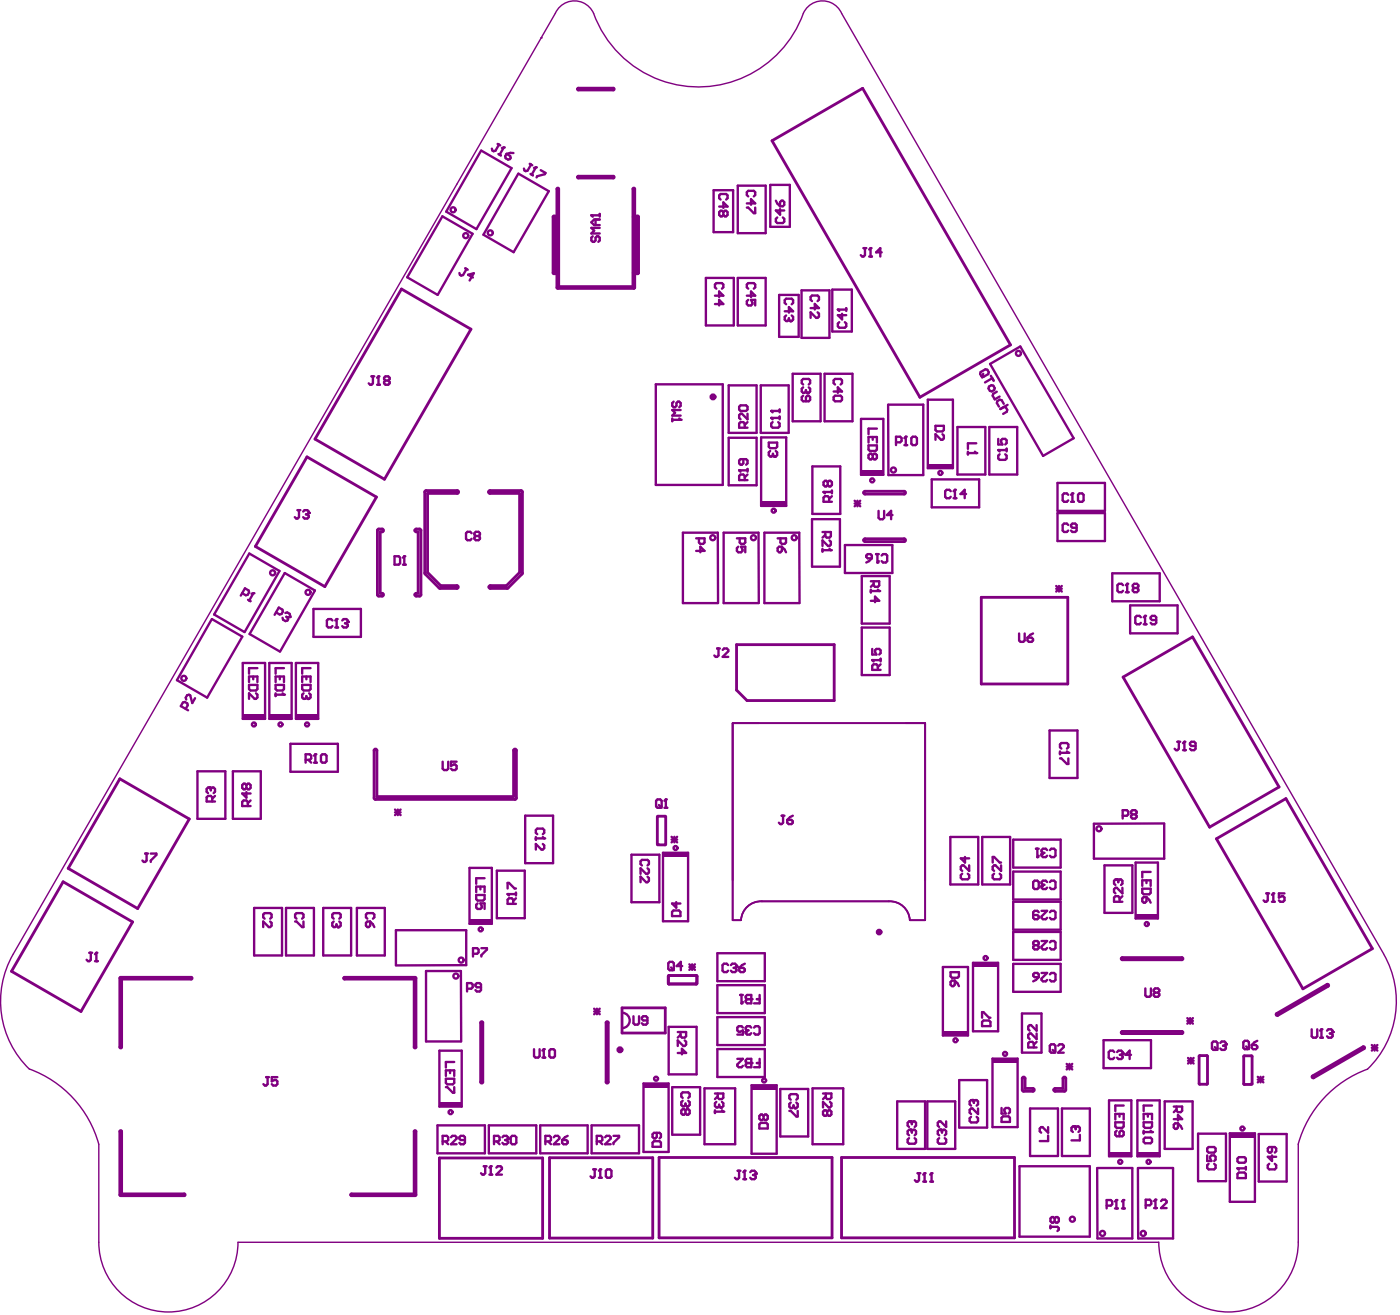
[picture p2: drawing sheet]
<svg xmlns="http://www.w3.org/2000/svg" width="334mm" height="313mm" viewBox="0 0 334 313" stroke-linecap="round" stroke-linejoin="round" font-family="sans-serif">
<path d="M132.4 3.2l-3.4 5.8M200.6 3.2l129.3 224.1M309.5 272.6v23.3M56.7 295.9h219.5" fill="none" stroke="#800080" stroke-width=".33"/>
<circle cx="129" cy="9" r=".17" fill="#800080"/>
<path d="M129 9h.1M129 9l-125.9 218.3M132.4 3.2a5 5 0 0 1 4.6-3 5 5 0 0 1 4.5 3M141.5 3.2a26.6 26.6 0 0 0 25 17.5 26.6 26.6 0 0 0 25-17.5 5 5 0 0 1 4.6-3 5 5 0 0 1 4.5 3M3.1 227.4a22.5 22.5 0 0 0 3.9 27.3M329.9 227.4a22.5 22.5 0 0 1-3.9 27.3 26.6 26.6 0 0 0-16.5 17.9M7 254.7a26.6 26.6 0 0 1 16.6 17.9v23.3a16.6 16.6 0 0 0 16.5 16.6 16.6 16.6 0 0 0 16.6-16.6M276.2 295.9a16.6 16.6 0 0 0 16.7 16.6 16.6 16.6 0 0 0 16.6-16.6" fill="none" stroke="#800080" stroke-width=".33"/>
<g fill="none" stroke="#800080" stroke-width=".68">
<path d="M137.9 21.4h8.3M137.9 21h8.3M184 33.5l21.6-12.5 35.3 61.2-21.6 12.4zM131.8 51.7v13.3M132.1 51.5h.8M132.8 45v23.5M132.9 51.9h-.6v12.9h.6M133.2 45v23.3h17.7v-23.3M137.9 42.4h8.3M137.9 42h8.3M151.2 51.5h.8M151.2 51.9h.6v12.9h-.6"/>
<path d="M151.3 45v23.5M152.2 51.7v13.3M95.7 68.9l16.6 9.5-20.7 35.8-16.5-9.6zM132.1 65.2h.8M133 68.7h18.1M151.2 65.2h.8M73.2 108.8l16.5 9.6-12.3 21.3-16.5-9.5zM101.3 117.2v19.3M101.6 116.9h7.4M109 117.5h-7.1v18.9l3.1 3.1h3.9M116.8 116.9h7.4M116.8 117.5h7.1v18.9l-3.2 3.1h-3.8"/>
<path d="M124.5 117.2v19.3M206.2 117.7h9.3M206.2 117h9.3M90 126.4v15.3M90.3 126h.8M91.1 126.7h-.5v14.6h.5M99.2 126h.8M99.2 126.7h.5v14.6h-.5M100.3 126.4v15.3M101.4 136.7l3.3 3.4M124.4 136.7l-3.3 3.4M206.2 129h9.3"/>
<path d="M206.2 128.4h9.3M90.3 142h.8M99.2 142h.8M104.9 140.2h4M116.9 140.2h4M175.6 153.6h23.3v13.3h-20.8l-2.5-2.5zM233.9 142.3h20.6v20.6h-20.6zM89.2 178.8v11.3M89.8 178.8v11h32.6v-11M123.1 178.8v11.3M267.7 161.3l16.6-9.6 20.6 35.8-16.6 9.6zM28.6 185.5l16.5 9.6-12.3 21.3-16.5-9.5z"/>
<path d="M89.5 190.4h33.3M156.7 194.6v6.5M156.9 194.4h1.6M158.7 194.6v6.5M290 199.8l16.5-9.6 20.6 35.8-16.5 9.6zM15 210.1l16.6 9.5-12.3 21.4-16.6-9.6zM157.2 201.3h1.3M28.6 233v16.4M28.8 232.8h16.8M45.6 233.2h-16.6v16.2M82.1 233.2h16.6v16.2M82.1 232.8h16.8"/>
<path d="M99.2 233v16.4M159.3 232.6v1.6M159.5 232.4h6.5M159.5 234.4h6.5M166.1 232.6v1.3M267.5 228.6h14.2M267.5 228.1h14.2M316.3 234.5l-12 6.9M316.6 235l-12 6.9M114.6 243.6v14.2M115.1 243.6v14.2M144.5 243.6v14.2"/>
<path d="M145 243.6v14.2M243.7 256.9v2.7M244 260h2.2M244.3 256.9v2.4h1.9M251.5 260h2.2M253.4 256.9v2.4h-1.9M254.1 256.9v2.7M267.5 246.2h14.2M267.5 245.7h14.2M285.8 251.6v6.5M286 251.5h1.7M286 258.3h1.7"/>
<path d="M287.8 251.6v6.5M296.5 251.7v6.5M296.6 258.3h1.4M296.6 251.5h1.7M298.5 251.7v6.5M324.9 249.4l-12 6.9M325.2 249.8l-12 7M28.6 269.6v15M29 269.6v14.8h14.9M98.7 269.6v14.8h-14.9M99.2 269.6v15M104.7 275.9h24.7v19.1h-24.7z"/>
<path d="M131 275.8h24.6v19.1h-24.6zM157.1 275.7h41.2v19.2h-41.2zM200.6 275.7h41.2v19.2h-41.2zM28.8 284.8h15.1M83.8 284.8h15.1"/>
</g>
<g fill="none" stroke="#800080" stroke-width=".56">
<path d="M114.7 35.9l-8.3 14.5 7.2 4.2 8.3-14.5-7.2-4.2M123.6 41.4l-8.4 14.5 7.2 4.2 8.4-14.6-7.2-4.1M170.1 45.3h4.7v10h-4.7zM175.9 44.2h6.6v11.3h-6.6zM183.6 44h4.7v10h-4.7zM104.3 70.2l-7.2-4.1 8.4-14.6 7.2 4.2-8.4 14.6M168.3 66.2h6.6v11.3h-6.6zM175.9 66.2h6.6v11.3h-6.6zM185.7 70.3h4.7v9.9h-4.7zM191.1 69.2h6.6v11.3h-6.6zM198.4 69h4.7v10h-4.7zM156.3 91.6h16v23.9h-16z"/>
<path d="M173.7 91.8h6.7v11.3h-6.7zM181.3 91.8h6.7v11.3h-6.7zM189 89h6.6v11.4h-6.6zM196.6 89h6.6v11.4h-6.6zM205.2 99.8h5.4v13.3h-5.4zM211.7 96.4l.1 16.8h8.3v-16.8h-8.3M221.2 95.2h6v16.3h-6zM236 86.7l7.2-4.2 12.7 21.9-7.3 4.2zM173.7 104.3h6.7v11.3h-6.7zM181.4 104.2h6v16.3h-6zM193.7 111.1h6.6v11.3h-6.6zM222.1 114.2h11.3v6.7h-11.3z"/>
<path d="M228.2 101.7h6.7v11.3h-6.7zM235.8 101.7h6.7v11.3h-6.7zM252.1 115h11.3v6.7h-11.3zM193.6 123.7h6.6v11.3h-6.6zM201.4 129.8h11.3v6.7h-11.3zM205.4 137.2h6.7v11.4h-6.7zM252.1 122.2h11.3v6.7h-11.3zM265.1 136.6h11.3v6.6h-11.3zM50.5 147.5l-8.3 14.5 7.2 4.2 8.4-14.5-7.2-4.2M57.9 157.9h5.3v13.4h-5.3zM58.2 150.6l-7.2-4.2 8.4-14.5 7.2 4.1-8.3 14.6M64.2 157.9h5.3v13.4h-5.3z"/>
<path d="M66.7 155.2l-7.2-4.2 8.4-14.5 7.2 4.2-8.3 14.5M70.5 157.9h5.4v13.4h-5.4zM74.7 145.1h11.3v6.6h-11.3zM171.1 143.7h-8.3v-16.8h8.3l.1 16.8M180.8 143.7h-8.3v-16.8h8.3l.1 16.8M190.5 143.7h-8.3v-16.8h8.3l.1 16.8M205.4 149.5h6.7v11.3h-6.7zM269.4 144.2h11.3v6.7h-11.3zM69.2 177.2h11.3v6.7h-11.3zM250.2 174h6.6v11.3h-6.6zM47.1 183.7h6.6v11.4h-6.6zM55.5 183.7h6.7v11.4h-6.7z"/>
<path d="M125.2 194.3h6.6v11.3h-6.6zM226.5 199.4h6.7v11.3h-6.7zM234.1 199.4h6.7v11.3h-6.7zM277.5 196.2h-16.7v8.4h16.7v-8.4M60.6 216.3h6.6v11.3h-6.6zM68.2 216.3h6.6v11.3h-6.6zM77 216.3h6.7v11.3h-6.7zM85.1 216.3h6.6v11.3h-6.6zM111.9 206.8h5.3v13.3h-5.3zM118.4 207.4h6.7v11.3h-6.7zM150.5 203.6h6.7v11.3h-6.7zM158 203.2h6v16.3h-6z"/>
<path d="M241.5 200h11.3v6.7h-11.3zM241.5 207.6h11.3v6.7h-11.3zM241.5 214.8h11.3v6.7h-11.3zM263.3 206.2h6.6v11.3h-6.6zM270.7 205.5h5.3v13.3h-5.3zM94.4 229.9v-8.3h16.7v8.3l-16.7 .1M171 227.1h11.3v6.6h-11.3zM171 234.7h11.3v6.7h-11.3zM224.8 230.4h5.9v16.3h-5.9zM231.9 229.4h6v16.3h-6zM241.5 222h11.3v6.7h-11.3zM241.5 229.6h11.3v6.7h-11.3z"/>
<path d="M104.7 250.3h5.4v13.3h-5.4zM109.9 248.1h-8.3v-16.8h8.3v16.8M153.4 258.1h6v16.3h-6zM159.4 244.6h6.6v11.3h-6.6zM160.2 259h6.7v11.3h-6.7zM167.9 259.3h7.3v13.3h-7.3zM171 242.3h11.3v6.7h-11.3zM171 249.9h11.3v6.7h-11.3zM179.2 258.5h5.9v16.4h-5.9zM186 259.4h6.7v11.3h-6.7zM193.7 259.3h7.3v13.3h-7.3zM228.7 257.3h6.6v11.3h-6.6z"/>
<path d="M236.6 252.2h6v16.3h-6zM243.6 241.4h4.7v9.4h-4.7zM263.1 247.8h11.3v6.7h-11.3zM104.3 268.1h11.3v6.7h-11.3zM116.5 268.1h11.3v6.7h-11.3zM128.8 268.1h11.3v6.7h-11.3zM141 268.1h11.3v6.7h-11.3zM213.9 262.4h6.6v11.3h-6.6zM221.1 262.4h6.6v11.3h-6.6zM243 277.8h16.8v16.8h-16.8zM245.5 264.1h6.7v11.3h-6.7zM253.1 264.1h6.7v11.3h-6.7z"/>
<path d="M261.5 278.3l.1 16.7h8.3v-16.7h-8.3M264.4 262.1h5.3v13.4h-5.3zM271.1 262.1h5.3v13.4h-5.3zM271.3 278.3v16.7h8.3v-16.7h-8.3M277.6 262.4h6.7v11.3h-6.7zM285.6 270.1h6.6v11.3h-6.6zM293.2 270h5.9v16.3h-5.9zM300.1 270.2h6.6v11.3h-6.6z"/>
</g>
<path d="M148.3 240.1h10.3v6h-10.3z" fill="none" stroke="#800080" stroke-width=".66"/>
<path d="M176.6 219.2h-2v-46.9h45.9v46.9h-3.6M181.6 214.7h30.3" fill="none" stroke="#800080" stroke-width=".42"/>
<g fill="#800080">
<path d="M293.2 270h5.9v1h-5.9z" fill-rule="evenodd"/>
<path d="M153.4 258.1h6v1h-6z" fill-rule="evenodd"/>
<path d="M179.2 258.5h5.9v1h-5.9z" fill-rule="evenodd"/>
<path d="M231.9 229.4h6v1h-6z" fill-rule="evenodd"/>
<path d="M224.8 245.7h5.9v1h-5.9z" fill-rule="evenodd"/>
<path d="M236.6 252.2h6v1h-6z" fill-rule="evenodd"/>
<path d="M158 203.2h6v1h-6z" fill-rule="evenodd"/>
<path d="M181.4 119.5h6v1h-6z" fill-rule="evenodd"/>
<path d="M221.2 110.5h6v1h-6z" fill-rule="evenodd"/>
<path d="M271.1 274.5h5.3v1h-5.3z" fill-rule="evenodd"/>
<path d="M264.4 274.5h5.3v1h-5.3z" fill-rule="evenodd"/>
<path d="M205.2 112.1h5.4v1h-5.4z" fill-rule="evenodd"/>
<path d="M104.7 262.6h5.4v1h-5.4z" fill-rule="evenodd"/>
<path d="M270.7 217.8h5.3v1h-5.3z" fill-rule="evenodd"/>
<path d="M111.9 219.1h5.3v1h-5.3z" fill-rule="evenodd"/>
<path d="M70.5 170.3h5.4v1h-5.4z" fill-rule="evenodd"/>
<path d="M57.9 170.3h5.3v1h-5.3z" fill-rule="evenodd"/>
<path d="M64.2 170.3h5.3v1h-5.3z" fill-rule="evenodd"/>
</g>
<path d="M179.1 253.2h-1l-.3-.3v-.3l.3-.4h1v2M180.4 253.2h.7M181.1 252.2v2h-1.3" fill="none" stroke="#800080" stroke-width=".56"/>
<circle cx="179.1" cy="253.2" r=".28" fill="#800080"/>
<path d="M175.8 252.2h1.3l-1.3 1.4v.3l.3 .3h.7l.3-.3M179.1 253.2h-1l-.3 .4v.3l.3 .3h1M256.1 268.3h-.4l-.3 .4v.6l.3 .4M257.4 270.3v1.4h-2" fill="none" stroke="#800080" stroke-width=".56"/>
<circle cx="256.1" cy="268.3" r=".28" fill="#800080"/>
<path d="M179.1 238h-1l-.3-.3v-.3l.3-.4h1v2M180.4 238h.7M181.1 237v2h-1.3M256.1 268.3l.3 .4M256.4 268.7v.3M256.4 268.7l.3-.4h.4l.3 .4v.6l-.3 .4" fill="none" stroke="#800080" stroke-width=".56"/>
<circle cx="179.1" cy="238" r=".28" fill="#800080"/>
<path d="M176.4 237h.7M176.8 237v2M179.1 238h-1l-.3 .4v.3l.3 .3h1" fill="none" stroke="#800080" stroke-width=".56"/>
<circle cx="176.8" cy="239" r=".28" fill="#800080"/>
<path d="M185 47.8l.3 .7 .6 .6M185.3 51.8l-.3 .3v.7l.3 .3h1.3l.3-.3v-.7l-.3-.3M185.9 49.8v1.3l-.9-1h1.9M186.3 47.8h.3l.3 .3v.7l-.3 .3h-.7v-1zM187.1 74.2h2l-1-1v1.3M187.4 72.5l-.3-.3v-.7l.3-.3h1.3l.4 .3v.7l-.4 .3M188.7 75.2l.4 .3v.7l-.4 .3h-.3M177.1 238.7l-.3 .3M249.8 270.5v1.3h-1.9M249.8 268.5v1.3l-1.3-1.3h-.3l-.3 .3v.7l.3 .3" fill="none" stroke="#800080" stroke-width=".56"/>
<circle cx="188.4" cy="76.5" r=".28" fill="#800080"/>
<path d="M171.4 49.2h2l-1-1v1.3M171.8 47.5l-.4-.3v-.7l.4-.3h1.3l.3 .3v.7l-.3 .3M172.4 50.5l.4-.3h.3l.3 .3v.7l-.3 .3h-.3l-.4-.3M172.4 50.5l-.3-.3h-.3l-.4 .3v.7l.4 .3h.3l.3-.3M172.4 50.5v.7M187.4 75.2l-.3 .3v.7l.3 .3h.3l.4-.3M188.1 76.2l.3 .3M188.1 75.8v.4M199.7 73.8h2M200.1 76.7l-.4 .4v.6l.4 .4h1.3l.3-.4v-.6l-.3-.4M200.7 74.8v1.3l-1-1h2M201.7 73.4v.7" fill="none" stroke="#800080" stroke-width=".56"/>
<circle cx="199.7" cy="73.8" r=".28" fill="#800080"/>
<path d="M199.7 73.8l.4 .3M230.7 107.6v.7M230.7 107.9h2M232.7 105.6h-2v1.3" fill="none" stroke="#800080" stroke-width=".56"/>
<circle cx="232.7" cy="107.9" r=".28" fill="#800080"/>
<path d="M232.4 107.6l.3 .3M127.3 249.9v1.7l.3 .3h.7l.3-.3v-1.7M129.3 251.9h.7M129.6 249.9v2" fill="none" stroke="#800080" stroke-width=".56"/>
<circle cx="129.6" cy="249.9" r=".28" fill="#800080"/>
<g fill="none" stroke="#800080" stroke-width=".56">
<path d="M203.7 119.3l1.4 1.3M203.7 120h1.4M204.4 119.3v1.3M205.1 119.3l-1.4 1.3M209.4 121.7v1.7l.4 .3h.6l.4-.3v-1.7M212.8 122.7h-1.4l1-1v2M170.9 154.5h.7M171.3 154.5v1.7l-.4 .3h-.3l-.3-.3M172.3 154.8l.3-.3h.7l.3 .3v.4l-1.3 1.3h1.3M156.7 190.4h.7l.3 .4v1.3l-.3 .3h-.7l-.3-.3v-1.3zM157.1 191.8l.6 .6M158.4 192.4h.7"/>
<path d="M158.7 190.4v2M159.6 229.1h.7l.3 .4v1.3l-.3 .3h-.7l-.3-.3v-1.3zM160 230.5l.6 .6M162.6 230.1h-1.3l1-1v2M129.6 249.9l-.3 .4M131.3 249.9h.7l.3 .4v1.3l-.3 .3h-.7l-.3-.3v-1.3zM287.8 275.2v1.4h1l-.4-.7v-.3l.4-.4h.6l.4 .4v.6l-.4 .4M288.1 277.2l-.3 .4v.6l.3 .4h1.3l.4-.4v-.6l-.4-.4M288.1 273.3h1.3l.4 .3v.6l-.4 .4h-1.3l-.3-.4v-.6z"/>
</g>
<circle cx="158.7" cy="190.4" r=".28" fill="#800080"/>
<path d="M94 132.5h1l.4 .4v1.3l-.4 .3h-1zM96 134.5h.7M96.4 132.5v2M158.7 190.4l-.3 .4M160.1 199.3l1.3 1.4M160.8 199.3v1.4M161.4 199.3l-1.3 1.4M160.1 200h1.3M164.3 229.7l1.4 1.4M164.3 230.4h1.4M165 229.7v1.4M165.7 229.7l-1.4 1.4" fill="none" stroke="#800080" stroke-width=".56"/>
<circle cx="96.4" cy="132.5" r=".28" fill="#800080"/>
<path d="M205.9 59.1h.6M206.2 59.1v1.7l-.3 .3h-.4l-.3-.3M207.5 59.1v2M207.2 61.1h.7M96.4 132.5l-.4 .4M112.4 127l-.3-.3h-.7l-.3 .3v1.4l.3 .3h.7l.3-.3M113.4 127.7l-.3-.3v-.4l.3-.3h.7l.3 .3v.4l-.3 .3M113.4 127.7l-.3 .3v.4l.3 .3h.7l.3-.3v-.4l-.3-.3M113.4 127.7h.7" fill="none" stroke="#800080" stroke-width=".56"/>
<circle cx="207.5" cy="59.1" r=".28" fill="#800080"/>
<path d="M141 51.3h2M141.3 56.3l-.3 .3v.7l.3 .3h.3l.4-.3v-.7l.3-.3h.3l.4 .3v.7l-.4 .3M142 52.3v1.3M143 51v.6M143 54.3h-2l.6 .7-.6 .6h2M143 52.3h-1.4l-.6 .7 .6 .6h1.4M207.5 59.1l-.3 .3M210.2 60.1h-1.4l1-1v2" fill="none" stroke="#800080" stroke-width=".56"/>
<circle cx="141" cy="51.3" r=".28" fill="#800080"/>
<path d="M141 51.3l.3 .3M88.6 89.7h.6M88.9 89.7v1.6l-.3 .4h-.4l-.3-.4M89.9 91.7h.7M90.2 89.7v2M94.2 192.9l1.3 1.3M94.2 193.5h1.3M94.8 192.9v1.3M95.5 192.9l-1.3 1.3M105.5 181.5v1.6l.4 .4h.6l.3-.4v-1.6M108.8 181.5h-1.3v1l1-.4 .3 .4v.6l-.3 .4h-.7l-.3-.4" fill="none" stroke="#800080" stroke-width=".56"/>
<circle cx="90.2" cy="89.7" r=".28" fill="#800080"/>
<path d="M90.2 89.7l-.3 .3M91.9 90.7l-.3-.4v-.3l.3-.3h.7l.3 .3v.3l-.3 .4M91.9 90.7l-.3 .3v.3l.3 .4h.7l.3-.4v-.3l-.3-.3M91.9 90.7h.7M70.9 121.5h.7M71.3 121.5v1.7l-.4 .3h-.3l-.3-.3M72.3 121.9l.3-.4h.7l.3 .4v.3" fill="none" stroke="#800080" stroke-width=".56"/>
<circle cx="73.6" cy="122.2" r=".28" fill="#800080"/>
<path d="M72.9 122.5h.4M73.3 122.5l.3 .4v.3l-.3 .3h-.7l-.3-.3M73.6 122.2l-.3 .3M21.3 227h.7M21.6 227v1.6l-.3 .4h-.3l-.4-.4M22.6 229h.7M23 227v2" fill="none" stroke="#800080" stroke-width=".56"/>
<circle cx="23" cy="227" r=".28" fill="#800080"/>
<path d="M34.6 203.3h.7M34.9 203.3v1.7l-.3 .3h-.3l-.4-.3M35.9 203.3h1.4v.4l-1.4 1.3v.3M23 227l-.4 .3M289.2 248.1h.7l.3 .3v1.4l-.3 .3h-.7l-.3-.3v-1.4zM289.6 249.4l.6 .7M290.9 248.4l.3-.3h.7l.3 .3v.4" fill="none" stroke="#800080" stroke-width=".56"/>
<circle cx="292.2" cy="248.8" r=".28" fill="#800080"/>
<g fill="none" stroke="#800080" stroke-width=".56">
<path d="M242.9 150.9v1.7l.4 .3h.6l.4-.3v-1.7M244.9 151.9h1l.4 .3v.4l-.4 .3h-.6l-.4-.3zM246.3 150.9l-.7 .3-.7 .7M291.6 249.1h.3M291.9 249.1l.3 .3v.4l-.3 .3h-.7l-.3-.3M292.2 248.8l-.3 .3M296.7 248h.7l.3 .3v1.3l-.3 .3h-.7l-.3-.3v-1.3zM297 249.3l.7 .6M298.4 248.9h1l.3 .4v.3l-.3 .3h-.7l-.3-.3zM299.7 248l-.7 .3-.6 .6M115.3 277.8h.7M115.7 277.8v1.7l-.4 .3h-.3l-.3-.3"/>
<path d="M116.7 279.8h.6M117 277.8v2"/>
</g>
<circle cx="117" cy="277.8" r=".28" fill="#800080"/>
<path d="M117 277.8l-.3 .4M118.3 278.2l.4-.4h.6l.3 .4v.3l-1.3 1.3h1.3M141.4 278.6h.7M141.8 278.6v1.6l-.4 .4h-.3l-.3-.4M143.1 278.6v2M142.8 280.6h.6" fill="none" stroke="#800080" stroke-width=".56"/>
<circle cx="143.1" cy="278.6" r=".28" fill="#800080"/>
<path d="M143.1 278.6l-.3 .3M144.8 278.6h.6l.4 .3v1.3l-.4 .4h-.6l-.4-.4v-1.3zM175.8 278.9h.7M176.2 278.9v1.7l-.4 .3h-.3l-.3-.3M177.5 278.9v2M177.2 280.9h.6" fill="none" stroke="#800080" stroke-width=".56"/>
<circle cx="177.5" cy="278.9" r=".28" fill="#800080"/>
<path d="M177.5 278.9l-.3 .3M178.8 279.2l.4-.3h.6l.4 .3v.4" fill="none" stroke="#800080" stroke-width=".56"/>
<circle cx="180.2" cy="279.6" r=".28" fill="#800080"/>
<path d="M179.5 279.9h.3M179.8 279.9l.4 .3v.4l-.4 .3h-.6l-.4-.3M180.2 279.6l-.4 .3M218.7 279.5h.7M219.1 279.5v1.7l-.4 .3h-.3l-.3-.3M220.4 279.5v2M220.1 281.5h.6" fill="none" stroke="#800080" stroke-width=".56"/>
<circle cx="220.4" cy="279.5" r=".28" fill="#800080"/>
<path d="M220.4 279.5l-.3 .3M222.1 279.5v2M221.7 281.5h.7" fill="none" stroke="#800080" stroke-width=".56"/>
<circle cx="222.1" cy="279.5" r=".28" fill="#800080"/>
<g fill="none" stroke="#800080" stroke-width=".56">
<path d="M251.8 139.6l1.3 1.3M252.4 139.6v1.3M253.1 139.6l-1.3 1.3M251.8 140.3h1.3M301.9 212.8h.6M302.2 212.8v1.7l-.3 .3h-.4l-.3-.3M303.2 214.8h.7M303.5 212.8v2M273 235.5v1.6l.4 .4h.6l.4-.4v-1.6M275.4 236.5l-.4 .3v.3l.4 .4h.6l.3-.4v-.3l-.3-.3M275.4 236.5l-.4-.4v-.3l.4-.3h.6l.3 .3v.3l-.3 .4M275.4 236.5h.6"/>
<path d="M63.5 256.6h.6M63.8 256.6v1.7l-.3 .3h-.4l-.3-.3M66.1 256.6h-1.3v1l.7-.3h.3l.3 .3v.7l-.3 .3h-.7l-.3-.3M141.6 240.3l1.4 1.3M141.6 241h1.4M142.3 240.3v1.3M143 240.3l-1.4 1.3M250.6 248.8h.6l.4 .3v1.3l-.4 .4h-.6l-.4-.4v-1.3zM250.9 250.1l.7 .7M252.2 249.1l.4-.3h.6l.4 .3v.3l-1.4 1.4h1.4M254.3 253.4l1.3 1.4M254.3 254.1h1.3"/>
<path d="M254.9 253.4v1.4M255.6 253.4l-1.3 1.4M283 242.5l1.4 1.4M283 243.2h1.4M283.2 252l1.3 1.4M283.2 252.7h1.3M283.7 242.5v1.4M283.9 252v1.4M284.4 242.5l-1.4 1.4M284.5 252l-1.3 1.4M299.8 256.5l1.4 1.4M299.8 257.2h1.4"/>
<path d="M300.5 256.5v1.4M301.2 256.5l-1.4 1.4M222.1 279.5l-.4 .3"/>
</g>
<circle cx="303.5" cy="212.8" r=".28" fill="#800080"/>
<path d="M280.7 176.7h.6M281 176.7v1.7l-.3 .3h-.4l-.3-.3M282 178.7h.7M282.3 176.7v2M303.5 212.8l-.3 .4M306.2 212.8h-1.3v1l.6-.3h.4l.3 .3v.7l-.3 .3h-.7l-.3-.3" fill="none" stroke="#800080" stroke-width=".56"/>
<circle cx="282.3" cy="176.7" r=".28" fill="#800080"/>
<path d="M282.3 176.7l-.3 .3M285 177.7h-1l-.3-.3v-.4l.3-.3h.7l.3 .3v1.4l-.3 .3h-.7l-.3-.3M312.7 245.2v1.7l.3 .3h.7l.3-.3v-1.7M314.7 247.2h.6M315 245.2v2M327 248.9l1.3 1.4M327 249.6h1.3M327.7 248.9v1.4M328.3 248.9l-1.3 1.4" fill="none" stroke="#800080" stroke-width=".56"/>
<circle cx="315" cy="245.2" r=".28" fill="#800080"/>
<path d="M315 245.2l-.3 .3M316.3 245.5l.4-.3h.6l.4 .3v.4" fill="none" stroke="#800080" stroke-width=".56"/>
<circle cx="317.7" cy="245.9" r=".28" fill="#800080"/>
<path d="M317 246.2h.3M317.3 246.2l.4 .3v.4l-.4 .3h-.6l-.4-.3M317.7 245.9l-.4 .3M295 278.3h2M295.3 279.3h1.3l.4 .4v1h-2v-1zM297 278v.7" fill="none" stroke="#800080" stroke-width=".56"/>
<circle cx="295" cy="278.3" r=".28" fill="#800080"/>
<g fill="none" stroke="#800080" stroke-width=".56">
<path d="M183.3 105.4h2v1l-.4 .4h-1.3l-.3-.4zM184.9 107.4l.4 .4v.6l-.4 .4h-.3M160.5 216.9h1.4l.3 .3v1h-2v-1zM161.2 214.9v1.3l-1-1h2M226.6 231.6h2v1l-.3 .3h-1.4l-.3-.3zM226.9 233.6h.7v1l-.3 .3h-.4l-.3-.3v-.7zM227.6 233.6l.7 .7 .3 .6M234.1 242.5v-1.4h.3l1.4 1.4h.3M234.4 243.1h1.4l.3 .3v1h-2v-1zM155.9 271.9h1.3l.4 .3v1h-2v-1zM156.6 269.9v1l-.4 .3h-.3l-.3-.3v-.7l.3-.3h1.3l.4 .3v.7l-.4 .3M181.3 267.5h1.4l.3 .3v1h-2v-1z"/>
<path d="M182 265.8l.3-.3h.4l.3 .3v.7l-.3 .3h-.4l-.3-.3M182 265.8l-.3-.3h-.4l-.3 .3v.7l.3 .3h.4l.3-.3M182 265.8v.7M238.7 263.9v1.4h1l-.3-.7v-.3l.3-.4h.7l.3 .4v.6l-.3 .4M239.1 265.9h1.3l.3 .4v1h-2v-1zM295 278.3l.3 .4M295.3 275.7h1.3l.4 .3v.7l-.4 .3h-1.3l-.3-.3v-.7z"/>
</g>
<circle cx="184.6" cy="108.8" r=".28" fill="#800080"/>
<path d="M160.3 99.7v.6M160.6 95.7l-.3 .3v.7l.3 .3h.3l.4-.3v-.7l.3-.3h.3l.3 .3v.7l-.3 .3M162.2 97.7h-1.9l.6 .6-.6 .7h1.9M160.3 100h1.9M183.6 107.4l-.3 .4v.6l.3 .4h.3l.4-.4M184.3 108.4l.3 .4M184.3 108.1v.3M223 101.4h2v1l-.3 .4h-1.4l-.3-.4zM224.7 103.4l.3 .4v.6l-.3 .4h-.4l-1.3-1.4v1.4" fill="none" stroke="#800080" stroke-width=".56"/>
<circle cx="162.2" cy="100" r=".28" fill="#800080"/>
<path d="M161.9 99.7l.3 .3M272.6 266.7v-1.3h2v1.3M272.6 267.4h2v1l-.3 .3h-1.3l-.4-.3zM272.6 269.4v.6M272.6 269.7h2M273.6 265.4v.6M274.6 263.4h-2v1.3" fill="none" stroke="#800080" stroke-width=".56"/>
<circle cx="274.6" cy="269.7" r=".28" fill="#800080"/>
<g fill="none" stroke="#800080" stroke-width=".56">
<path d="M207 105.4v-1.3h2v1.3M207 106.1h2v1l-.3 .3h-1.3l-.4-.3zM208 108.4l-.3-.3h-.3l-.4 .3v.7l.4 .3h.3l.3-.3M208 108.4l.4-.3h.3l.3 .3v.7l-.3 .3h-.3l-.4-.3M208 104.1v.7M208 108.4v.7M209 102.1h-2v1.3M74 159.2h-2v1.3M72 162.5v-1.3h2v1.3M72 163.2h2v1l-.3 .3h-1.3l-.4-.3zM73 161.2v.6M73.7 165.2l.3 .3v.7l-.3 .3h-.3"/>
<path d="M113.5 212.5v-1.3h2v1.3M113.5 213.2h2v1l-.3 .3h-1.4l-.3-.3zM113.8 215.2l-.3 .3v.7l.3 .3h.7l.3-.3-.3-1h1v1.3M114.5 211.2v.7M115.5 209.2h-2v1.3M272.3 211v-1.3h2v1.3M272.3 211.7h2v1l-.3 .3h-1.4l-.3-.3zM272.6 213.7h.7v1l-.3 .3h-.4l-.3-.3v-.7zM273.3 209.7v.7M273.3 213.7l.7 .7 .3 .6M274.3 207.7h-2v1.4M106.3 256.3v-1.3h2v1.3"/>
<path d="M106.3 257h2v1l-.4 .3h-1.3l-.3-.3zM106.3 259h.3l1.3 1.3h.4v-1.3M107.3 255v.7M108.3 253h-2v1.3M265.9 266.7v-1.3h2v1.3M265.9 267.4h2v1l-.4 .3h-1.3l-.3-.3zM266.2 269.4l-.3 .3v.7l.3 .3h1.3l.4-.3v-.7l-.4-.3h-.3l-.3 .3v1M266.9 265.4v.6M267.9 263.4h-2v1.3M273 271h1.3l.3 .4v.6l-.3 .4h-1.3l-.4-.4v-.6zM274.3 269.4l.3 .3"/>
</g>
<circle cx="73.4" cy="166.5" r=".28" fill="#800080"/>
<g fill="none" stroke="#800080" stroke-width=".56">
<path d="M61.4 159.2h-2v1.3M67.7 159.2h-2v1.3M59.4 162.5v-1.3h2v1.3M59.4 163.2h2v1l-.4 .3h-1.3l-.3-.3zM60.4 161.2v.6M61 165.2l.4 .3v.7l-.4 .3h-.3l-1.3-1.3v1.3M65.7 162.5v-1.3h2v1.3M65.7 163.2h2v1l-.3 .3h-1.4l-.3-.3zM65.7 165.2v.6M65.7 165.5h2M66.7 161.2v.6M72.4 165.2l-.4 .3v.7l.4 .3h.3l.3-.3"/>
<path d="M73 166.2l.4 .3M73 165.8v.4"/>
</g>
<circle cx="67.7" cy="165.5" r=".28" fill="#800080"/>
<g fill="none" stroke="#800080" stroke-width=".56">
<path d="M178 49.5h.4l1.3 1.3h.3v-1.3M178 48.5h2l-1-1v1.3M178.4 46.8l-.4-.3v-.7l.4-.3h1.3l.3 .3v.7l-.3 .3M170.4 70.4h2l-1-1v1.4M170.4 72.4h2l-1-1v1.4M170.8 68.8l-.4-.4v-.6l.4-.4h1.3l.3 .4v.6l-.3 .4M178 70.4h2l-1-1v1.4M178.4 68.8l-.4-.4v-.6l.4-.4h1.3l.3 .4v.6l-.3 .4M178.4 71.4l-.4 .4v.6l.4 .4h.6l.4-.4-.4-1h1v1.4M193.2 73.4h2l-1-1v1.3M193.6 71.7l-.4-.3v-.7l.4-.3h1.3l.3 .3v.7l-.3 .3M194.9 74.4l.3 .3v.7l-.3 .3h-.3l-1.4-1.3v1.3"/>
<path d="M191.5 91.6l-.4-.3v-.7l.4-.3h1.3l.3 .3v.7l-.3 .3M192.8 92.3l.3 .3v.7l-.3 .3h-.4M198.7 93.3h2l-1-1v1.3M199.1 91.6l-.4-.3v-.7l.4-.3h1.3l.3 .3v.7l-.3 .3M199.1 94.3h1.3l.3 .3v.7l-.3 .3h-1.3l-.4-.3v-.7zM67.4 165.2l.3 .3M302.6 277.2l-.4 .4v.6l.4 .4h1.3l.3-.4v-.6l-.3-.4M303.2 273.3v.9l-.3 .4h-.3l-.4-.4v-.6l.4-.3h1.3l.3 .3v.6l-.3 .4M303.2 275.2v1.4l-1-1h2"/>
</g>
<circle cx="192.4" cy="93.6" r=".28" fill="#800080"/>
<path d="M191.5 94.3l-.4 .3v.7l.4 .3h1.3l.3-.3v-.7l-.3-.3h-.4l-.3 .3v1M191.5 92.3l-.4 .3v.7l.4 .3h.3l.3-.3M192.1 93.3l.3 .3M192.1 92.9v.4M162.7 261.6l-.3-.4v-.6l.3-.4h1.4l.3 .4v.6l-.3 .4M164.1 262.2l.3 .4v.6l-.3 .4h-.4" fill="none" stroke="#800080" stroke-width=".56"/>
<circle cx="163.7" cy="263.6" r=".28" fill="#800080"/>
<path d="M162.7 262.2l-.3 .4v.6l.3 .4h.4l.3-.4M163.4 263.2l.3 .4M163.4 262.9v.3M163.4 264.6v.6M163.4 264.6l-.3-.4h-.4l-.3 .4v.6l.3 .4h.4l.3-.4M163.4 264.6l.3-.4h.4l.3 .4v.6l-.3 .4h-.4l-.3-.4M188.5 262l-.3-.3v-.7l.3-.3h1.3l.4 .3v.7l-.4 .3M189.8 262.6l.4 .4v.6l-.4 .4h-.3" fill="none" stroke="#800080" stroke-width=".56"/>
<circle cx="189.5" cy="264" r=".28" fill="#800080"/>
<path d="M173.6 229.9l-.4-.3h-.6l-.4 .3v1.3l.4 .4h.6l.4-.4M174.2 229.9l.4-.3h.6l.4 .3v.3M188.2 264.6h.3l1.3 1.4h.4v-1.4M188.5 262.6l-.3 .4v.6l.3 .4h.3l.4-.4M189.2 263.6l.3 .4M189.2 263.3v.3" fill="none" stroke="#800080" stroke-width=".56"/>
<circle cx="175.6" cy="230.2" r=".28" fill="#800080"/>
<path d="M174.9 230.6h.3M175.2 230.6l.4 .3v.3l-.4 .4h-.6l-.4-.4M175.6 230.2l-.4 .4M176.2 230.6h1l.4 .3v.3l-.4 .4h-.6l-.4-.4zM177.6 229.6l-.7 .3-.7 .7M177.8 245.8v.3l.3 .4h.7l.3-.4M179.8 244.8l.3-.3h.6l.4 .3v1.3l-.4 .4h-.6l-.3-.4" fill="none" stroke="#800080" stroke-width=".56"/>
<circle cx="177.8" cy="245.8" r=".28" fill="#800080"/>
<path d="M177.1 244.8l-.3-.3h-.7l-.3 .3v.7l.3 .3 1-.3v1h-1.3M178.1 245.5l-.3 .3M178.1 245.5h.3M179.1 244.8l-.3-.3h-.7l-.3 .3v.3l.3 .4M265.6 250.6l-.3-.3h-.7l-.3 .3v1.4l.3 .3h.7l.3-.3M266.3 250.6l.3-.3h.7l.3 .3v.4" fill="none" stroke="#800080" stroke-width=".56"/>
<circle cx="267.6" cy="251" r=".28" fill="#800080"/>
<path d="M267 251.3h.3M267.3 251.3l.3 .3v.4l-.3 .3h-.7l-.3-.3M267.6 251l-.3 .3M269.6 251.3h-1.3l1-1v2M216.7 271.1l-.3 .4v.6l.3 .4h1.3l.4-.4v-.6l-.4-.4M217 269.1h-.3l-.3 .4v.6l.3 .4" fill="none" stroke="#800080" stroke-width=".56"/>
<circle cx="217" cy="269.1" r=".28" fill="#800080"/>
<path d="M217 269.1l.4 .4M217 267.1h-.3l-.3 .4v.6l.3 .4M217.4 269.5v.3M217.4 269.5l.3-.4h.3l.4 .4v.6l-.4 .4" fill="none" stroke="#800080" stroke-width=".56"/>
<circle cx="217" cy="267.1" r=".28" fill="#800080"/>
<path d="M217 267.1l.4 .4M217.4 267.5v.3M217.4 267.5l.3-.4h.3l.4 .4v.6l-.4 .4M223.9 271.1l-.4 .4v.6l.4 .4h1.3l.3-.4v-.6l-.3-.4M224.2 269.1h-.3l-.4 .4v.6l.4 .4" fill="none" stroke="#800080" stroke-width=".56"/>
<circle cx="224.2" cy="269.1" r=".28" fill="#800080"/>
<path d="M248.3 203.5v.4l.3 .3h.7l.3-.3M250.3 202.5l.3-.3h.7l.3 .3v1.4l-.3 .3h-.7l-.3-.3M224.2 269.1l.3 .4M224.5 269.5v.3M224.5 269.5l.4-.4h.3l.3 .4v.6l-.3 .4M225.5 267.1v1.4l-1.3-1.4h-.3l-.4 .4v.6l.4 .4" fill="none" stroke="#800080" stroke-width=".56"/>
<circle cx="248.3" cy="203.5" r=".28" fill="#800080"/>
<path d="M246.9 202.2h.7M247.3 202.2v2M248.6 203.2l-.3 .3M248.6 203.2h.3M249.6 202.5l-.3-.3h-.7l-.3 .3v.4l.3 .3" fill="none" stroke="#800080" stroke-width=".56"/>
<circle cx="247.3" cy="204.2" r=".28" fill="#800080"/>
<path d="M247.6 203.9l-.3 .3M248.3 211.1v.4l.3 .3h.7l.3-.3M250.3 210.1l.3-.3h.7l.3 .3v1.4l-.3 .3h-.7l-.3-.3" fill="none" stroke="#800080" stroke-width=".56"/>
<circle cx="248.3" cy="211.1" r=".28" fill="#800080"/>
<g fill="none" stroke="#800080" stroke-width=".56">
<path d="M229.4 208.1l-.4 .4v.6l.4 .4h1.3l.3-.4v-.6l-.3-.4M230 204.1v1.4l-1-1h2M231 206.1v1.4l-1.3-1.4h-.3l-.4 .4v.6l.4 .4M236.6 205.5v-1.4h.4l1.3 1.4h.3M237 208.1l-.4 .4v.6l.4 .4h1.3l.3-.4v-.6l-.3-.4M238.6 206.1v1.4l-1.3-1.4h-.3l-.4 .4v.6l.4 .4M246.6 209.8h.7l.3 .3v1.4l-.3 .3h-.7l-.3-.3v-1.4zM247.6 217.3l-.3-.3h-.7l-.3 .3v1.4l.3 .3h.7l.3-.3v-.4l-.3-.3h-1M248.3 217h1.3l-1.3 1.3v.4l.3 .3h.7l.3-.3M248.6 210.8l-.3 .3M248.6 210.8h.3M249.6 210.1l-.3-.3h-.7l-.3 .3v.4l.3 .3"/>
<path d="M250.3 217.3l.3-.3h.7l.3 .3v1.4l-.3 .3h-.7l-.3-.3M246.6 225.2l-.3-.4v-.3l.3-.3h.7l.3 .3v.3l-.3 .4M246.6 225.2l-.3 .3v.3l.3 .4h.7l.3-.4v-.3l-.3-.3M246.6 231.8h.7l.3 .3v.7h-1l-.3-.3v-.4zM246.6 225.2h.7M247.6 232.8l-.7 .6-.6 .4M248.3 224.2h1.3l-1.3 1.3v.3l.3 .4h.7l.3-.4M248.3 231.8h1.3l-1.3 1.3v.3l.3 .4h.7l.3-.4M250.3 224.5l.3-.3h.7l.3 .3v1.3l-.3 .4h-.7l-.3-.4M250.3 232.1l.3-.3h.7l.3 .3v1.3l-.3 .4h-.7l-.3-.4M231.5 266.1l-.4 .3v.7l.4 .3h1.3l.3-.3v-.7l-.3-.3M231.8 262.1h-.3l-.4 .3v.7l.4 .3"/>
<path d="M233.1 264.1v1.3l-1.3-1.3h-.3l-.4 .3v.7l.4 .3"/>
</g>
<circle cx="231.8" cy="262.1" r=".28" fill="#800080"/>
<path d="M272 147l-.4-.3h-.6l-.4 .3v1.4l.4 .3h.6l.4-.3M272.6 148.7h.7M273 146.7v2M153 206.2l-.3-.4v-.6l.3-.4h1.4l.3 .4v.6l-.3 .4M154.4 206.8l.3 .4v.6l-.3 .4h-.4l-1.3-1.4v1.4M154.4 208.8l.3 .4v.6l-.3 .4h-.4l-1.3-1.4v1.4M231.8 262.1l.3 .3M232.1 262.4v.3M232.1 262.4l.4-.3h.3l.3 .3v.7l-.3 .3" fill="none" stroke="#800080" stroke-width=".56"/>
<circle cx="273" cy="146.7" r=".28" fill="#800080"/>
<path d="M267.7 139.4l-.3-.3h-.7l-.3 .3v1.3l.3 .4h.7l.3-.4M268.7 139.1v2M268.4 141.1h.6M273 146.7l-.4 .3M275.6 147.7h-1l-.3-.3v-.4l.3-.3h.7l.3 .3v1.4l-.3 .3h-.7l-.3-.3" fill="none" stroke="#800080" stroke-width=".56"/>
<circle cx="268.7" cy="139.1" r=".28" fill="#800080"/>
<path d="M268.7 139.1l-.3 .3M270.4 140.1l-.4-.4v-.3l.4-.3h.6l.4 .3v.3l-.4 .4M270.4 140.1l-.4 .3v.3l.4 .4h.6l.4-.4v-.3l-.4-.3M270.4 140.1h.6M252.7 179v.7M252.7 179.3h2M253 178.3l-.3-.3v-.7l.3-.3h1.3l.4 .3v.7l-.4 .3" fill="none" stroke="#800080" stroke-width=".56"/>
<circle cx="254.7" cy="179.3" r=".28" fill="#800080"/>
<path d="M208.8 132h.7M209.2 132v2M210.2 132.3l.3-.3h.7l.3 .3v1.4l-.3 .3h-.7l-.3-.3M254.3 179l.4 .3M252.7 180.7h.3l1.3 1.3h.4v-1.3" fill="none" stroke="#800080" stroke-width=".56"/>
<circle cx="209.2" cy="134" r=".28" fill="#800080"/>
<path d="M238 107.2h2M238.3 108.2l-.3 .3v.7l.3 .3h1.3l.4-.3v-.7l-.4-.3M240 106.9v.7M206.8 132h.7l.3 .3v.7h-1l-.3-.3v-.4zM207.8 133l-.6 .7-.7 .3M209.5 133.7l-.3 .3" fill="none" stroke="#800080" stroke-width=".56"/>
<circle cx="238" cy="107.2" r=".28" fill="#800080"/>
<path d="M226.6 117l-.3-.3h-.7l-.3 .3v1.4l.3 .3h.7l.3-.3M227.3 118.7h.7M227.6 116.7v2M238 107.2l.3 .4M238 104.6v1.3h1l-.4-.7v-.3l.4-.3h.6l.4 .3v.7l-.4 .3" fill="none" stroke="#800080" stroke-width=".56"/>
<circle cx="227.6" cy="116.7" r=".28" fill="#800080"/>
<path d="M227.6 116.7l-.3 .3M230.3 117.7h-1.3l1-1v2M79.3 147.8l-.4-.3h-.6l-.4 .3v1.3l.4 .4h.6l.4-.4M79.9 149.5h.7M80.2 147.5v2" fill="none" stroke="#800080" stroke-width=".56"/>
<circle cx="80.2" cy="147.5" r=".28" fill="#800080"/>
<path d="M80.2 147.5l-.3 .3M81.6 147.8l.3-.3h.7l.3 .3v.3" fill="none" stroke="#800080" stroke-width=".56"/>
<circle cx="82.9" cy="148.1" r=".28" fill="#800080"/>
<path d="M82.2 148.5h.4M82.6 148.5l.3 .3v.3l-.3 .4h-.7l-.3-.4M82.9 148.1l-.3 .4M127.7 199.4v.7M127.7 199.7h2M128.1 198.7l-.4-.3v-.7l.4-.3h1.3l.3 .3v.7l-.3 .3" fill="none" stroke="#800080" stroke-width=".56"/>
<circle cx="129.7" cy="199.7" r=".28" fill="#800080"/>
<path d="M183.8 99.6h2M185.8 99.2v.7M184.2 100.6l-.4 .3v.7l.4 .3h1.3l.3-.3v-.7l-.3-.3M129.4 199.4l.3 .3M129.4 201.1l.3 .3v.7l-.3 .3h-.3l-1.4-1.3v1.3" fill="none" stroke="#800080" stroke-width=".56"/>
<circle cx="183.8" cy="99.6" r=".28" fill="#800080"/>
<path d="M183.8 99.6l.4 .3M183.8 97.9h2M185.8 97.6v.6" fill="none" stroke="#800080" stroke-width=".56"/>
<circle cx="183.8" cy="97.9" r=".28" fill="#800080"/>
<path d="M183.8 97.9l.4 .3M254.6 117.9l-.3-.4h-.7l-.3 .4v1.3l.3 .3h.7l.3-.3M255.3 119.5h.7M255.6 117.5v2" fill="none" stroke="#800080" stroke-width=".56"/>
<circle cx="255.6" cy="117.5" r=".28" fill="#800080"/>
<path d="M255.6 117.5l-.3 .4M257.3 117.5h.7l.3 .4v1.3l-.3 .3h-.7l-.3-.3v-1.3zM254.6 125.1l-.3-.4h-.7l-.3 .4v1.3l.3 .3h.7l.3-.3M256.6 125.7h-1l-.3-.3v-.3l.3-.4h.7l.3 .4v1.3l-.3 .3h-.7l-.3-.3M70.3 219.5h.4l1.3 1.4h.3v-1.4M70.7 218.9l-.4-.4v-.6l.4-.4h1.3l.3 .4v.6l-.3 .4M79.5 218.9l-.3-.4v-.6l.3-.4h1.4l.3 .4v.6l-.3 .4M80.9 219.5l.3 .4v.6l-.3 .4h-.4M87.6 218.9l-.4-.4v-.6l.4-.4h1.3l.3 .4v.6l-.3 .4M87.6 219.5h.6v1l-.3 .4h-.3l-.4-.4v-.6zM88.2 219.5l.7 .7 .3 .7" fill="none" stroke="#800080" stroke-width=".56"/>
<circle cx="80.5" cy="220.9" r=".28" fill="#800080"/>
<g fill="none" stroke="#800080" stroke-width=".56">
<path d="M58.7 187l-.3-.3h-.3l-.4 .3v.7l.4 .3h.3l.3-.3M58.7 188.7v1.3l-1-1h2M58.7 187v.7M58.7 187l.4-.3h.3l.3 .3v.7l-.3 .3h-.3l-.4-.3M59.1 192v-1l-.4-.3h-.6l-.4 .3v1h2M59.7 190.7l-.6 .7M63.1 218.9l-.4-.4v-.6l.4-.4h1.3l.3 .4v.6l-.3 .4M64.4 219.5l.3 .4v.6l-.3 .4h-.3l-1.4-1.4v1.4M79.5 219.5l-.3 .4v.6l.3 .4h.4l.3-.4M80.2 220.5l.3 .4M80.2 220.2v.3M246.4 249.5v-1l-.3-.3h-.7l-.3 .3v1h2"/>
<path d="M247.1 244.2v1.3l-1.3-1.3h-.4l-.3 .3v.7l.3 .3M247.1 246.2v1.3l-1.3-1.3h-.4l-.3 .3v.7l.3 .3M247.1 248.2l-.7 .7M117.8 271.9h1l.3-.3v-.7l-.3-.3h-1v2M118.4 271.9l.7 .7M119.8 270.9l.3-.3h.7l.3 .3v.4M279.8 263.6h2v1l-.3 .3h-.7l-.3-.3v-1M279.8 266.6h2l-1-1v1.3M280.1 267.6h.7v1l-.3 .3h-.4l-.3-.3v-.7zM280.5 264.3l-.7 .6M280.8 267.6l.7 .7 .3 .6"/>
</g>
<circle cx="121.1" cy="271.3" r=".28" fill="#800080"/>
<g fill="none" stroke="#800080" stroke-width=".56">
<path d="M266.2 209.5h-.3l-.3 .3v.7l.3 .3M266.9 214.8v-1l-.3-.3h-.7l-.3 .3v1h2M267.6 211.5v1.3l-1.4-1.3h-.3l-.3 .3v.7l.3 .3M267.6 213.5l-.7 .7M161.6 245.9h2v1l-.4 .3h-.6l-.4-.3v-1M161.6 250.8h2l-1-1v1.4M162.2 246.5l-.6 .7M163.2 247.9l.4 .3v.7l-.4 .3h-.3l-1.3-1.3v1.3M105.5 271.9h1l.3-.3v-.7l-.3-.3h-1v2M106.2 271.9l.6 .7M107.5 270.9l.3-.3h.7l.3 .3v.4l-1.3 1.3h1.3M110.8 271.6h-1l-.3-.3v-.4l.3-.3h.7l.3 .3v1.4l-.3 .3h-.7l-.3-.3"/>
<path d="M120.4 271.6h.4M120.8 271.6l.3 .3v.4l-.3 .3h-.7l-.3-.3M121.1 271.3l-.3 .3M122.1 270.6h.6l.4 .3v1.4l-.4 .3h-.6l-.4-.3v-1.4zM130 271.9h1l.3-.3v-.7l-.3-.3h-1v2M130.7 271.9l.6 .7M132 270.9l.3-.3h.7l.3 .3v.4l-1.3 1.3h1.3M134 271.6h1l.3 .3v.4l-.3 .3h-.7l-.3-.3zM135.3 270.6l-.6 .3-.7 .7M142.3 271.9h1l.3-.3v-.7l-.3-.3h-1v2M142.9 271.9l.7 .7M144.2 270.9l.4-.3h.6l.4 .3v.4l-1.4 1.3h1.4"/>
<path d="M146.2 270.6h1.4v.3l-1.4 1.4v.3"/>
</g>
<circle cx="266.2" cy="209.5" r=".28" fill="#800080"/>
<path d="M196.1 126.7h2v1l-.4 .4h-.6l-.4-.4v-1M196.1 130.7v.7M196.1 131.1h2M196.7 127.4l-.6 .7M197.7 128.7l.4 .4v.6l-.4 .4h-.3l-1.3-1.4v1.4M266.2 209.5l.4 .3M266.6 209.8v.4M266.6 209.8l.3-.3h.3l.4 .3v.7l-.4 .3" fill="none" stroke="#800080" stroke-width=".56"/>
<circle cx="198.1" cy="131.1" r=".28" fill="#800080"/>
<path d="M176.2 96.9l.3-.3h1.4l.3 .3v.7l-.3 .3h-1.4l-.3-.3zM178.2 98.6v1.3l-1.3-1.3h-.4l-.3 .3v.7l.3 .3M176.2 112h2M177.5 101.9v-1l-.3-.3h-.7l-.3 .3v1h2M177.5 114.4v-1l-.3-.4h-.7l-.3 .4v1h2M178.2 100.6l-.7 .6M178.2 111.7v.7M178.2 113l-.7 .7M197.7 130.7l.4 .4" fill="none" stroke="#800080" stroke-width=".56"/>
<circle cx="176.2" cy="112" r=".28" fill="#800080"/>
<path d="M176.2 112l.3 .4M177.2 109.4v1l-.3 .3h-.4l-.3-.3v-.7l.3-.3h1.4l.3 .3v.7l-.3 .3M196.3 117.2h2M197.6 119.5v-1l-.3-.3h-.7l-.3 .3v1h2M198.3 118.2l-.7 .7M198.3 116.9v.6" fill="none" stroke="#800080" stroke-width=".56"/>
<circle cx="196.3" cy="117.2" r=".28" fill="#800080"/>
<path d="M196.3 117.2l.3 .3M197.3 114.9l-.3-.4h-.4l-.3 .4v.6l.3 .4h.4l.3-.4M197.3 114.9l.3-.4h.4l.3 .4v.6l-.3 .4h-.4l-.3-.4M197.3 114.9v.6M121 213h2M122.3 215.3v-1l-.3-.3h-.7l-.3 .3v1h2M123 214l-.7 .7M123 212.7v.6" fill="none" stroke="#800080" stroke-width=".56"/>
<circle cx="121" cy="213" r=".28" fill="#800080"/>
<path d="M207.9 157.3h2M209.3 159.6v-1l-.4-.3h-.6l-.4 .3v1h2M209.9 158.3l-.6 .6M209.9 156.9v.7M121 213l.3 .3M121 211.7v-1.4h.3l1.4 1.4h.3" fill="none" stroke="#800080" stroke-width=".56"/>
<circle cx="207.9" cy="157.3" r=".28" fill="#800080"/>
<path d="M207.6 138.5h2v1l-.3 .3h-.7l-.3-.3v-1M208.3 139.1l-.7 .7M207.6 140.5v.6M207.6 140.8h2M207.9 157.3l.4 .3M207.9 154.6v1.3h1l-.3-.6v-.4l.3-.3h.7l.3 .3v.7l-.3 .3" fill="none" stroke="#800080" stroke-width=".56"/>
<circle cx="209.6" cy="140.8" r=".28" fill="#800080"/>
<path d="M207.6 143.1h2l-1-1v1.4M209.3 140.5l.3 .3M75.2 179.7v2M72.9 181h.9l.4-.3v-.7l-.4-.3h-.9v2M73.5 181l.7 .7M74.8 181.7h.7" fill="none" stroke="#800080" stroke-width=".56"/>
<circle cx="75.2" cy="179.7" r=".28" fill="#800080"/>
<path d="M75.2 179.7l-.4 .3M76.8 179.7h.7l.3 .3v1.4l-.3 .3h-.7l-.3-.3v-1.4zM49.9 187.6h-.3l-.3 .3v.7l.3 .3M50.6 190.9v-1l-.3-.3h-.7l-.3 .3v1h2M51.3 189.6l-.7 .7" fill="none" stroke="#800080" stroke-width=".56"/>
<circle cx="49.9" cy="187.6" r=".28" fill="#800080"/>
<path d="M49.9 187.6l.4 .3M50.3 187.9v.4M50.3 187.9l.3-.3h.3l.4 .3v.7l-.4 .3M170.4 260.5h2v1l-.3 .3h-.7l-.3-.3v-1M171.1 261.2l-.7 .6M172.1 262.5l.3 .3v.7l-.3 .3h-.3" fill="none" stroke="#800080" stroke-width=".56"/>
<circle cx="171.8" cy="263.8" r=".28" fill="#800080"/>
<path d="M170.4 264.5v.7M170.4 264.8h2M170.8 262.5l-.4 .3v.7l.4 .3h.3l.3-.3M171.4 263.5l.4 .3M171.4 263.2v.3" fill="none" stroke="#800080" stroke-width=".56"/>
<circle cx="172.4" cy="264.8" r=".28" fill="#800080"/>
<g fill="none" stroke="#800080" stroke-width=".56">
<path d="M111.3 235.5h1l.4-.3v-.7l-.4-.3h-1v2M112.8 227.2h.9l.4-.3v-.7l-.4-.3h-.9v2M114.7 235.2h-1l-.4-.3v-.4l.4-.3h.6l.4 .3v1.4l-.4 .3h-.6l-.4-.3M114.7 225.9h1.4v.3l-1.4 1.3v.4M151 242.1v1.7l.3 .3h.7l.3-.3v-1.7M154.3 243.1h-1l-.3-.3v-.4l.3-.3h.7l.3 .3v1.4l-.3 .3h-.7l-.3-.3M172.1 264.5l.3 .3M196.2 260.5h2v1l-.4 .3h-.6l-.3-.3v-1M196.9 261.2l-.7 .6M197.2 264.8l.3-.3h.3l.4 .3v.7l-.4 .3h-.3l-.3-.3M197.2 264.8l-.3-.3h-.4l-.3 .3v.7l.3 .3h.4l.3-.3M197.2 264.8v.7"/>
<path d="M197.8 262.5l.4 .3v.7l-.4 .3h-.3l-1.3-1.3v1.3M263.8 287.2h1l.3-.3v-.7l-.3-.3h-1v2M265.8 287.9h.7M266.1 285.9v2"/>
</g>
<circle cx="266.1" cy="285.9" r=".28" fill="#800080"/>
<path d="M266.1 285.9l-.3 .3M267.5 287.9h.6M267.8 285.9v2" fill="none" stroke="#800080" stroke-width=".56"/>
<circle cx="267.8" cy="285.9" r=".28" fill="#800080"/>
<g fill="none" stroke="#800080" stroke-width=".56">
<path d="M233.8 88.6l1.1-.6 .5 .1 .3 .6-.1 .4-1.2 .7-.4-.1-.4-.6zM234.4 89l-.3 1M235.8 92.1l.5-.3 .5 .1 .3 .6-.1 .4-.6 .3-.4-.1-.4-.6zM236.2 89.5l.7 1.2M236.5 90.1l-1.7 1M237.6 93.3l-.8 .5-.2 .5 .5 .8 1.2-.6M239.3 96.2l-.5-.9-.5-.1-.6 .3-.1 .5 .5 .9M239.3 96.9l.5 .2 .3 .5-.1 .5-.9 .5M240.2 96.4l-1.7 1M213.6 105.4h1l.3-.4v-.6l-.3-.4h-1v2M215.6 106h.6M215.9 104v2"/>
<path d="M165.9 128.2h2v1l-.3 .4h-.7l-.3-.4v-1M165.9 131.2h2l-1-1v1.4M175.7 128.2h2v1l-.4 .4h-.6l-.4-.4v-1M176 130.2l-.3 .4v.6l.3 .4h.7l.3-.4-.3-1h1v1.4M185.4 128.2h2v1l-.4 .4h-.6l-.4-.4v-1M185.4 130.6l.3-.4h.7v1l-.4 .4h-.3l-.3-.4zM186.4 130.2l.6 .7 .4 .7M267.6 194.3h1l.3-.3v-.7l-.3-.3h-1v2M269.9 194l-.3-.3v-.4l.3-.3h.7l.3 .3v.4l-.3 .3M269.9 194l-.3 .3v.4l.3 .3h.7l.3-.3v-.4l-.3-.3M269.9 194h.7M267.8 285.9l-.3 .3"/>
</g>
<circle cx="215.9" cy="104" r=".28" fill="#800080"/>
<path d="M118.7 34.3l.5 .3M118.8 36.7l.6 .3M118.9 34.5l-.8 1.4-.4 .1-.3-.1-.2-.5M120.1 35.1l-1 1.8M215.9 104l-.3 .4M217.6 104h.6l.4 .4v1.3l-.4 .3h-.6l-.4-.3v-1.3z" fill="none" stroke="#800080" stroke-width=".56"/>
<circle cx="120.1" cy="35.1" r=".28" fill="#800080"/>
<path d="M120.1 35.1l-.5 .2M120.7 36.7l.9 .5 .1 .4-.1 .3-.5 .1-.6-.3-.1-.5zM122.4 36.5l-.7-.1-1 .3M126.3 39l.6 .4M126.6 39.2l-.8 1.4-.5 .2-.3-.2-.1-.4M127.7 39.9l-1 1.7M126.5 41.4l.5 .4" fill="none" stroke="#800080" stroke-width=".56"/>
<circle cx="127.7" cy="39.9" r=".28" fill="#800080"/>
<path d="M127.7 39.9l-.4 .1M128.9 40.5l1.1 .7-.1 .3-1.8 .5-.2 .3M110.9 63.9l.6 .4M111.2 64.1l-.8 1.4-.5 .2-.3-.2-.1-.5M112.7 66.1l-1.1-.6 1.3-.4-1 1.7M57.7 141.3l.9 .5 .4-.1 .4-.6-.1-.4-.9-.5-1 1.7M59.1 142.9l.6 .3M60.4 141.3l-1 1.8" fill="none" stroke="#800080" stroke-width=".56"/>
<circle cx="60.4" cy="141.3" r=".28" fill="#800080"/>
<path d="M60.4 141.3l-.4 .1M65.8 145.9l.9 .5 .4-.1 .3-.6-.1-.5-.8-.5-1 1.8M68 146l.5-.1 .5 .3 .2 .5-.2 .3" fill="none" stroke="#800080" stroke-width=".56"/>
<circle cx="69" cy="147" r=".28" fill="#800080"/>
<g fill="none" stroke="#800080" stroke-width=".56">
<path d="M68.3 146.9l.2 .2M68.5 147.1l.2 .5-.2 .2-.5 .2-.5-.4-.1-.4M69 147l-.5 .1M44.3 168.9l.5-.9-.2-.4-.5-.4-.5 .1-.5 .9 1.7 1M46.5 166.3l-.7 1.2-.5-1.8-.2-.2-.5 .1-.3 .6 .1 .5M250.4 291.9v.7M250.4 292.3h1.7l.3 .3v.3l-.3 .4M251.4 290.3l-.3-.4h-.4l-.3 .4v.6l.3 .4h.4l.3-.4M251.4 290.3l.3-.4h.4l.3 .4v.6l-.3 .4h-.4l-.3-.4M251.4 290.3v.6M273.1 287.1h1l.3-.3v-.7l-.3-.3h-1v2M275.1 287.8h.7"/>
<path d="M275.4 285.8v2"/>
</g>
<circle cx="275.4" cy="285.8" r=".28" fill="#800080"/>
<g fill="none" stroke="#800080" stroke-width=".56">
<path d="M186.3 194.3h.7M186.7 194.3v1.7l-.4 .3h-.3l-.3-.3M187.7 195.3h1l.3 .4v.3l-.3 .3h-.7l-.3-.3zM189 194.3l-.7 .4-.6 .6M148.4 241.3a1.83 1.83 0 0 1 1.7 1.8 1.83 1.83 0 0 1-1.7 1.8M275.4 285.8l-.3 .3M276.8 286.1l.3-.3h.7l.3 .3v.4l-1.3 1.3h1.3"/>
<circle cx="108" cy="50" r=".6"/>
<circle cx="111" cy="56.1" r=".6"/>
<circle cx="116.9" cy="55.5" r=".6"/>
<circle cx="242.8" cy="84.2" r=".6"/>
<circle cx="207.9" cy="114.4" r=".47"/>
<circle cx="213" cy="112" r=".6"/>
<circle cx="224.2" cy="112.7" r=".47"/>
<circle cx="65" cy="136.5" r=".6"/>
<circle cx="169.9" cy="128.1" r=".6"/>
<circle cx="179.6" cy="128.1" r=".6"/>
<circle cx="184.4" cy="121.7" r=".47"/>
<circle cx="189.3" cy="128.1" r=".6"/>
<circle cx="73.4" cy="141.1" r=".6"/>
<circle cx="43.8" cy="161.6" r=".6"/>
<circle cx="60.5" cy="172.6" r=".47"/>
<circle cx="66.9" cy="172.6" r=".47"/>
<circle cx="73.2" cy="172.6" r=".47"/>
<circle cx="262" cy="197.4" r=".6"/>
<circle cx="161" cy="202" r=".47"/>
<circle cx="108.7" cy="232.5" r=".6"/>
<circle cx="109.9" cy="228.7" r=".6"/>
<circle cx="114.6" cy="221.4" r=".47"/>
<circle cx="234.9" cy="228.2" r=".47"/>
<circle cx="273.4" cy="220.1" r=".47"/>
<circle cx="156.4" cy="257" r=".47"/>
<circle cx="182.1" cy="257.4" r=".47"/>
<circle cx="227.8" cy="247.8" r=".47"/>
<circle cx="239.6" cy="251.1" r=".47"/>
<circle cx="107.4" cy="264.9" r=".47"/>
<circle cx="267" cy="276.8" r=".47"/>
<circle cx="273.8" cy="276.8" r=".47"/>
<circle cx="296.1" cy="268.9" r=".47"/>
<circle cx="255.6" cy="290.4" r=".6"/>
<circle cx="262.8" cy="293.8" r=".6"/>
<circle cx="272.5" cy="293.8" r=".6"/>
</g>
<g fill="none" stroke="#800080" stroke-width=".68">
<path d="M137.9 21l-.2 .2 .2 .2M146.2 21l.2 .2-.2 .2M132.1 51.5l-.3 .2M132.8 45l.2-.2 .2 .2M132.9 51.5l.2 .2-.2 .2M137.9 42l-.2 .2 .2 .2M146.2 42l.2 .2-.2 .2M150.9 45l.2-.2 .2 .2M151.2 51.5l-.2 .2 .2 .2M152 51.5l.2 .2M131.8 65l.3 .2M132.8 68.5l.2 .2"/>
<path d="M132.9 64.8l.2 .2-.2 .2M151.2 64.8l-.2 .2 .2 .2M151.3 68.5l-.2 .2M152.2 65l-.2 .2M101.6 116.9l-.3 .3M109 116.9l.3 .3-.3 .3M116.8 116.9l-.3 .3 .3 .3M124.2 116.9l.3 .3M206.2 117l-.3 .4 .3 .3M215.5 117l.4 .4-.4 .3M90.3 126l-.3 .4M91.1 126l.3 .4-.3 .3"/>
<path d="M99.2 126l-.3 .4 .3 .3M100 126l.3 .4M101.3 136.5l.1 .2M108.9 139.5l.3 .3-.3 .4M116.9 139.5l-.4 .3 .4 .4M124.5 136.5l-.1 .2M206.2 128.4l-.3 .3 .3 .3M215.5 128.4l.4 .3-.4 .3M90 141.7l.3 .3M91.1 141.3l.3 .4-.3 .3M99.2 141.3l-.3 .4 .3 .3M100.3 141.7l-.3 .3"/>
<path d="M104.7 140.1l.2 .1M121.1 140.1l-.2 .1M89.2 178.8l.3-.4 .3 .4M122.4 178.8l.4-.4 .3 .4M89.2 190.1l.3 .3M123.1 190.1l-.3 .3M156.9 194.4l-.2 .2M158.5 194.4l.2 .2M156.7 201.1l.3 .1M158.7 201.1l-.2 .2M28.8 232.8l-.2 .2M45.6 232.8l.2 .2-.2 .2"/>
<path d="M82.1 232.8l-.2 .2 .2 .2M98.9 232.8l.3 .2M159.3 234.2l.2 .2M159.5 232.4l-.2 .2M166 232.4l.1 .2M166 234.1v.3M267.5 228.1l-.2 .3 .2 .2M281.7 228.1l.3 .3-.3 .2M316.3 234.5l.4 .1-.1 .4M28.6 249.4l.2 .3 .2-.3M98.7 249.4l.2 .3 .3-.3M114.6 243.6l.2-.2 .3 .2"/>
<path d="M114.6 257.8l.2 .2 .3-.2M144.5 243.6l.2-.2 .3 .2M144.5 257.8l.2 .2 .3-.2M243.7 256.9l.3-.3 .3 .3M243.7 259.6l.3 .4M246.2 259.3l.3 .3-.3 .4M251.5 259.3l-.3 .3 .3 .4M253.4 256.9l.3-.3 .4 .3M254.1 259.6l-.4 .4M267.5 245.7l-.2 .3 .2 .2M281.7 245.7l.3 .3-.3 .2M285.8 258.1l.2 .2"/>
<path d="M286 251.5l-.2 .1M287.7 251.5l.1 .1M287.8 258.1l-.1 .2M296.5 258.2l.1 .1M296.6 251.5l-.1 .2M298.3 251.5l.2 .2M298.5 258.2l-.3 .1M304.3 241.4l-.1 .4 .4 .1M312.9 256.3l-.1 .4 .4 .1M324.9 249.4l.4 .1-.1 .3M28.6 269.6l.2-.3 .2 .3M98.7 269.6l.2-.3 .3 .3"/>
<path d="M28.6 284.6l.2 .2M43.9 284.4l.2 .2-.2 .2M83.8 284.4l-.2 .2 .2 .2M99.2 284.6l-.3 .2"/>
</g>
<g fill="none" stroke="#800080" stroke-width=".83">
<circle cx="170" cy="94.6" r=".42"/>
<circle cx="147.8" cy="250.1" r=".42"/>
</g>
<circle cx="209.6" cy="222" r=".4" fill="none" stroke="#800080" stroke-width=".8"/>
<path d="M181.6 214.7a4.7 4.7 0 0 0-5 4.5M211.9 214.7a4.7 4.7 0 0 1 5 4.5" fill="none" stroke="#800080" stroke-width=".42"/>
</svg>
